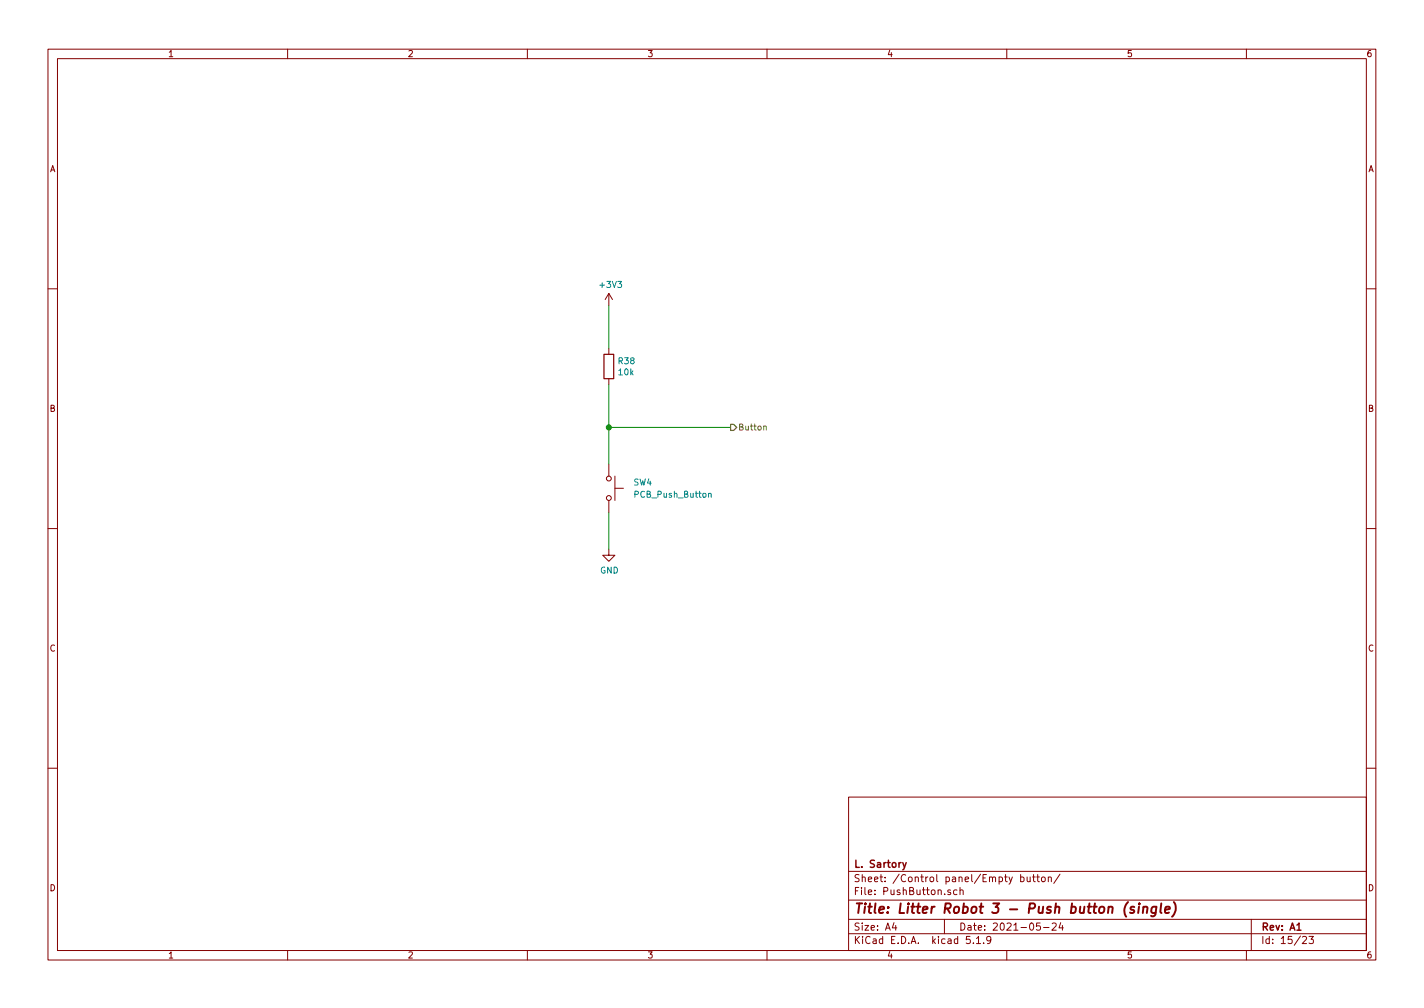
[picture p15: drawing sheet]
<svg xmlns="http://www.w3.org/2000/svg" width="297mm" height="210mm" viewBox="0 0 297 210" stroke-linecap="round" stroke-linejoin="round" font-family="sans-serif">
<defs><g id="words">
<text font-size="2.8" fill="#840000" x="178" y="190.5">Title: Litter Robot 3 - Push button (single)</text>
<g font-size="2.1" fill="#840000">
<text x="178" y="184">Sheet: /Control panel/Empty button/</text>
<text x="178" y="181">L. Sartory</text>
<text x="178" y="186.7">File: PushButton.sch</text>
<text x="178" y="196.9">KiCad E.D.A. kicad 5.1.9</text>
<text x="178" y="194.1">Size: A4</text>
<text x="200" y="194.1">Date: 2021-05-24</text>
<text x="263" y="194.1">Rev: A1</text>
<text x="263" y="196.9">Id: 15/23</text>
</g>
<g font-size="1.8" fill="#840000">
<text x="35" y="11.9">1</text>
<text x="85" y="11.9">2</text>
<text x="135" y="11.9">3</text>
<text x="185" y="11.9">4</text>
<text x="235" y="11.9">5</text>
<text x="285" y="11.9">6</text>
<text x="10.4" y="35.9">A</text>
<text x="285.4" y="35.9">A</text>
<text x="10.4" y="85.9">B</text>
<text x="285.4" y="85.9">B</text>
<text x="10.4" y="135.9">C</text>
<text x="285.4" y="135.9">C</text>
<text x="10.4" y="185.9">D</text>
<text x="285.4" y="185.9">D</text>
<text x="35" y="199.9">1</text>
<text x="85" y="199.9">2</text>
<text x="135" y="199.9">3</text>
<text x="185" y="199.9">4</text>
<text x="235" y="199.9">5</text>
<text x="285" y="199.9">6</text>
</g>
<g font-size="1.8" fill="#008484">
<text x="125.3" y="60">+3V3</text>
<text x="129.1" y="76">R38</text>
<text x="129.1" y="78.3">10k</text>
<text x="132.2" y="101.3">SW4</text>
<text x="132.6" y="103.8">PCB_Push_Button</text>
<text x="125.2" y="119.6">GND</text>
</g>
<text font-size="1.8" fill="#848400" x="153.9" y="89.8">Button</text>
</g></defs>
<g fill="none" stroke="#840000" stroke-width=".21">
<path d="M10 10.3h277v189.9h-277zM12 12.2h273v186.1h-273zM60 10.3v1.9M110 10.3v1.9M160 10.3v1.9M210 10.3v1.9M260 10.3v1.9M10 60.2h2M127 61.2v2.5M127 72.6v1.3M127 79v1.3M127 61.2l-.8 1.3"/>
<path d="M127 61.2l.8 1.3M285 60.2h2M127 96.8v2.5M128.3 99.3v5.1M10 110.3h2M127 114.5v1.3h1.3l-1.3 1.3-1.3-1.3h1.3M127 104.4v2.5M128.3 101.8h1.7M285 110.3h2M10 160.2h2M177 166.3h108v32h-108zM285 160.2h2"/>
<path d="M60 198.3v1.9M110 198.3v1.9M160 198.3v1.9M177 194.8h108M177 191.8h108M177 187.8h108M177 181.8h108M186.5 192.5l-.4 1h1M186.8 193v1M197 191.8v3M198.3 185.7l-.4-.1-.2 .2 .1 .2 .5 .2v.3h-.6M199.6 185.7l-.4-.1-.3 .3 .1 .6 .2 .1 .4-.1"/>
<path d="M200.3 185.7l.2-.1 .3 .1 .1 .9M200.3 185.1v1.5M202.3 195.3h-.7l-.1 .7 .3-.1 .5 .1 .1 .2-.1 .5-.2 .1-.6-.1M203 196.7v.1M203.7 195.8l.4-.5v1.5M203.7 196.8h.8M205.2 196.7v.1M206.7 196l-.3 .3-.4-.1-.2-.2v-.4l.3-.3h.3l.3 .3a1.01 1.01 0 0 1-.5 1.2h-.2M210 198.3v1.9M212.9 183l.4-.1 .3 .3-.1 .6-.2 .1-.4-.1M212.9 182.4v1.5M214.2 182.9l.1 .9 .4 .1 .2-.1"/>
<path d="M214.9 182.9v1M215.4 182.9h.6M215.6 182.4v1.3l.4 .2M216.3 182.9h.5M216.5 182.4v1.3l.3 .2M217 192.5h-.7l-.1 .7h.7l.1 .2v.5l-.2 .1-.6-.1M217.3 183.1l.2-.2 .5 .2v.7l-.2 .1-.5-.1zM217.7 193.5h1.1M218.7 183.1l.2-.2 .4 .1v.9M218.7 182.9v1M219.5 192.7l.5-.2 .3 .2v.3l-.9 1h.9M221.1 182.3l-1.3 2"/>
<path d="M221.3 192.5l-.4 1h.9M221.6 193v1M260 198.3v1.9M261 191.8v6.5M271.7 195.5l.6-.2 .2 .5-.9 1h.9M273 195.3h1l-.5 .6 .4 .1v.7l-.2 .1-.7-.1"/>
<circle cx="127" cy="99.8" r=".51"/>
<circle cx="127" cy="103.9" r=".51"/>
</g>
<path d="M188.3 179.9l.4 1M189 179.9l-.5 1.4-.2 .1M270.5 194h.9" fill="none" stroke="#840000" stroke-width=".3"/>
<path d="M235.3 188.2a2.37 2.37 0 0 0-.4 3M236.6 189.2a.49 .49 0 0 0-.8 .3l.3 .3 .4 .1 .1 .3-.3 .2-.6-.1M237.6 189.1l-.2 1.3M237.7 188.4l-.1 .2M238.5 189.3l.3-.2 .5 .1-.1 1.2M238.5 189.1l-.1 1.3M241.2 189.2h-.8l-.2 .3-.1 .6 .4 .3 .5-.1M241.2 189.1l-.3 1.8a.56 .56 0 0 1-.8 .1M242.2 188.4l-.2 1.8 .3 .2M243 189.8l1-.2v-.4l-.6-.1-.3 .3v.9h.7M244.9 188.2a2.31 2.31 0 0 1-.4 3" fill="none" stroke="#840000" stroke-width=".41"/>
<path d="M126 73.9h2v5.1h-2z" fill="none" stroke="#840000" stroke-width=".25"/>
<path d="M147.8 103l.5-.1 .1 .8" fill="none" stroke="#008484" stroke-width=".21"/>
<path d="M127 63.7v8.9M127 89.1h25.4M127 80.3v16.5M127 106.9v7.6" fill="none" stroke="#008400" stroke-width=".21"/>
<path d="M159.3 89l.5-.1v.8" fill="none" stroke="#848400" stroke-width=".21"/>
<path d="M152.4 88.5h.6l.7 .6-.7 .7h-.6z" fill="none" stroke="#848400" stroke-width=".25"/>
<circle cx="127" cy="89.1" r=".51" fill="#008400" stroke="#008400" stroke-width=".25"/>
<use href="#words"/>
</svg>
